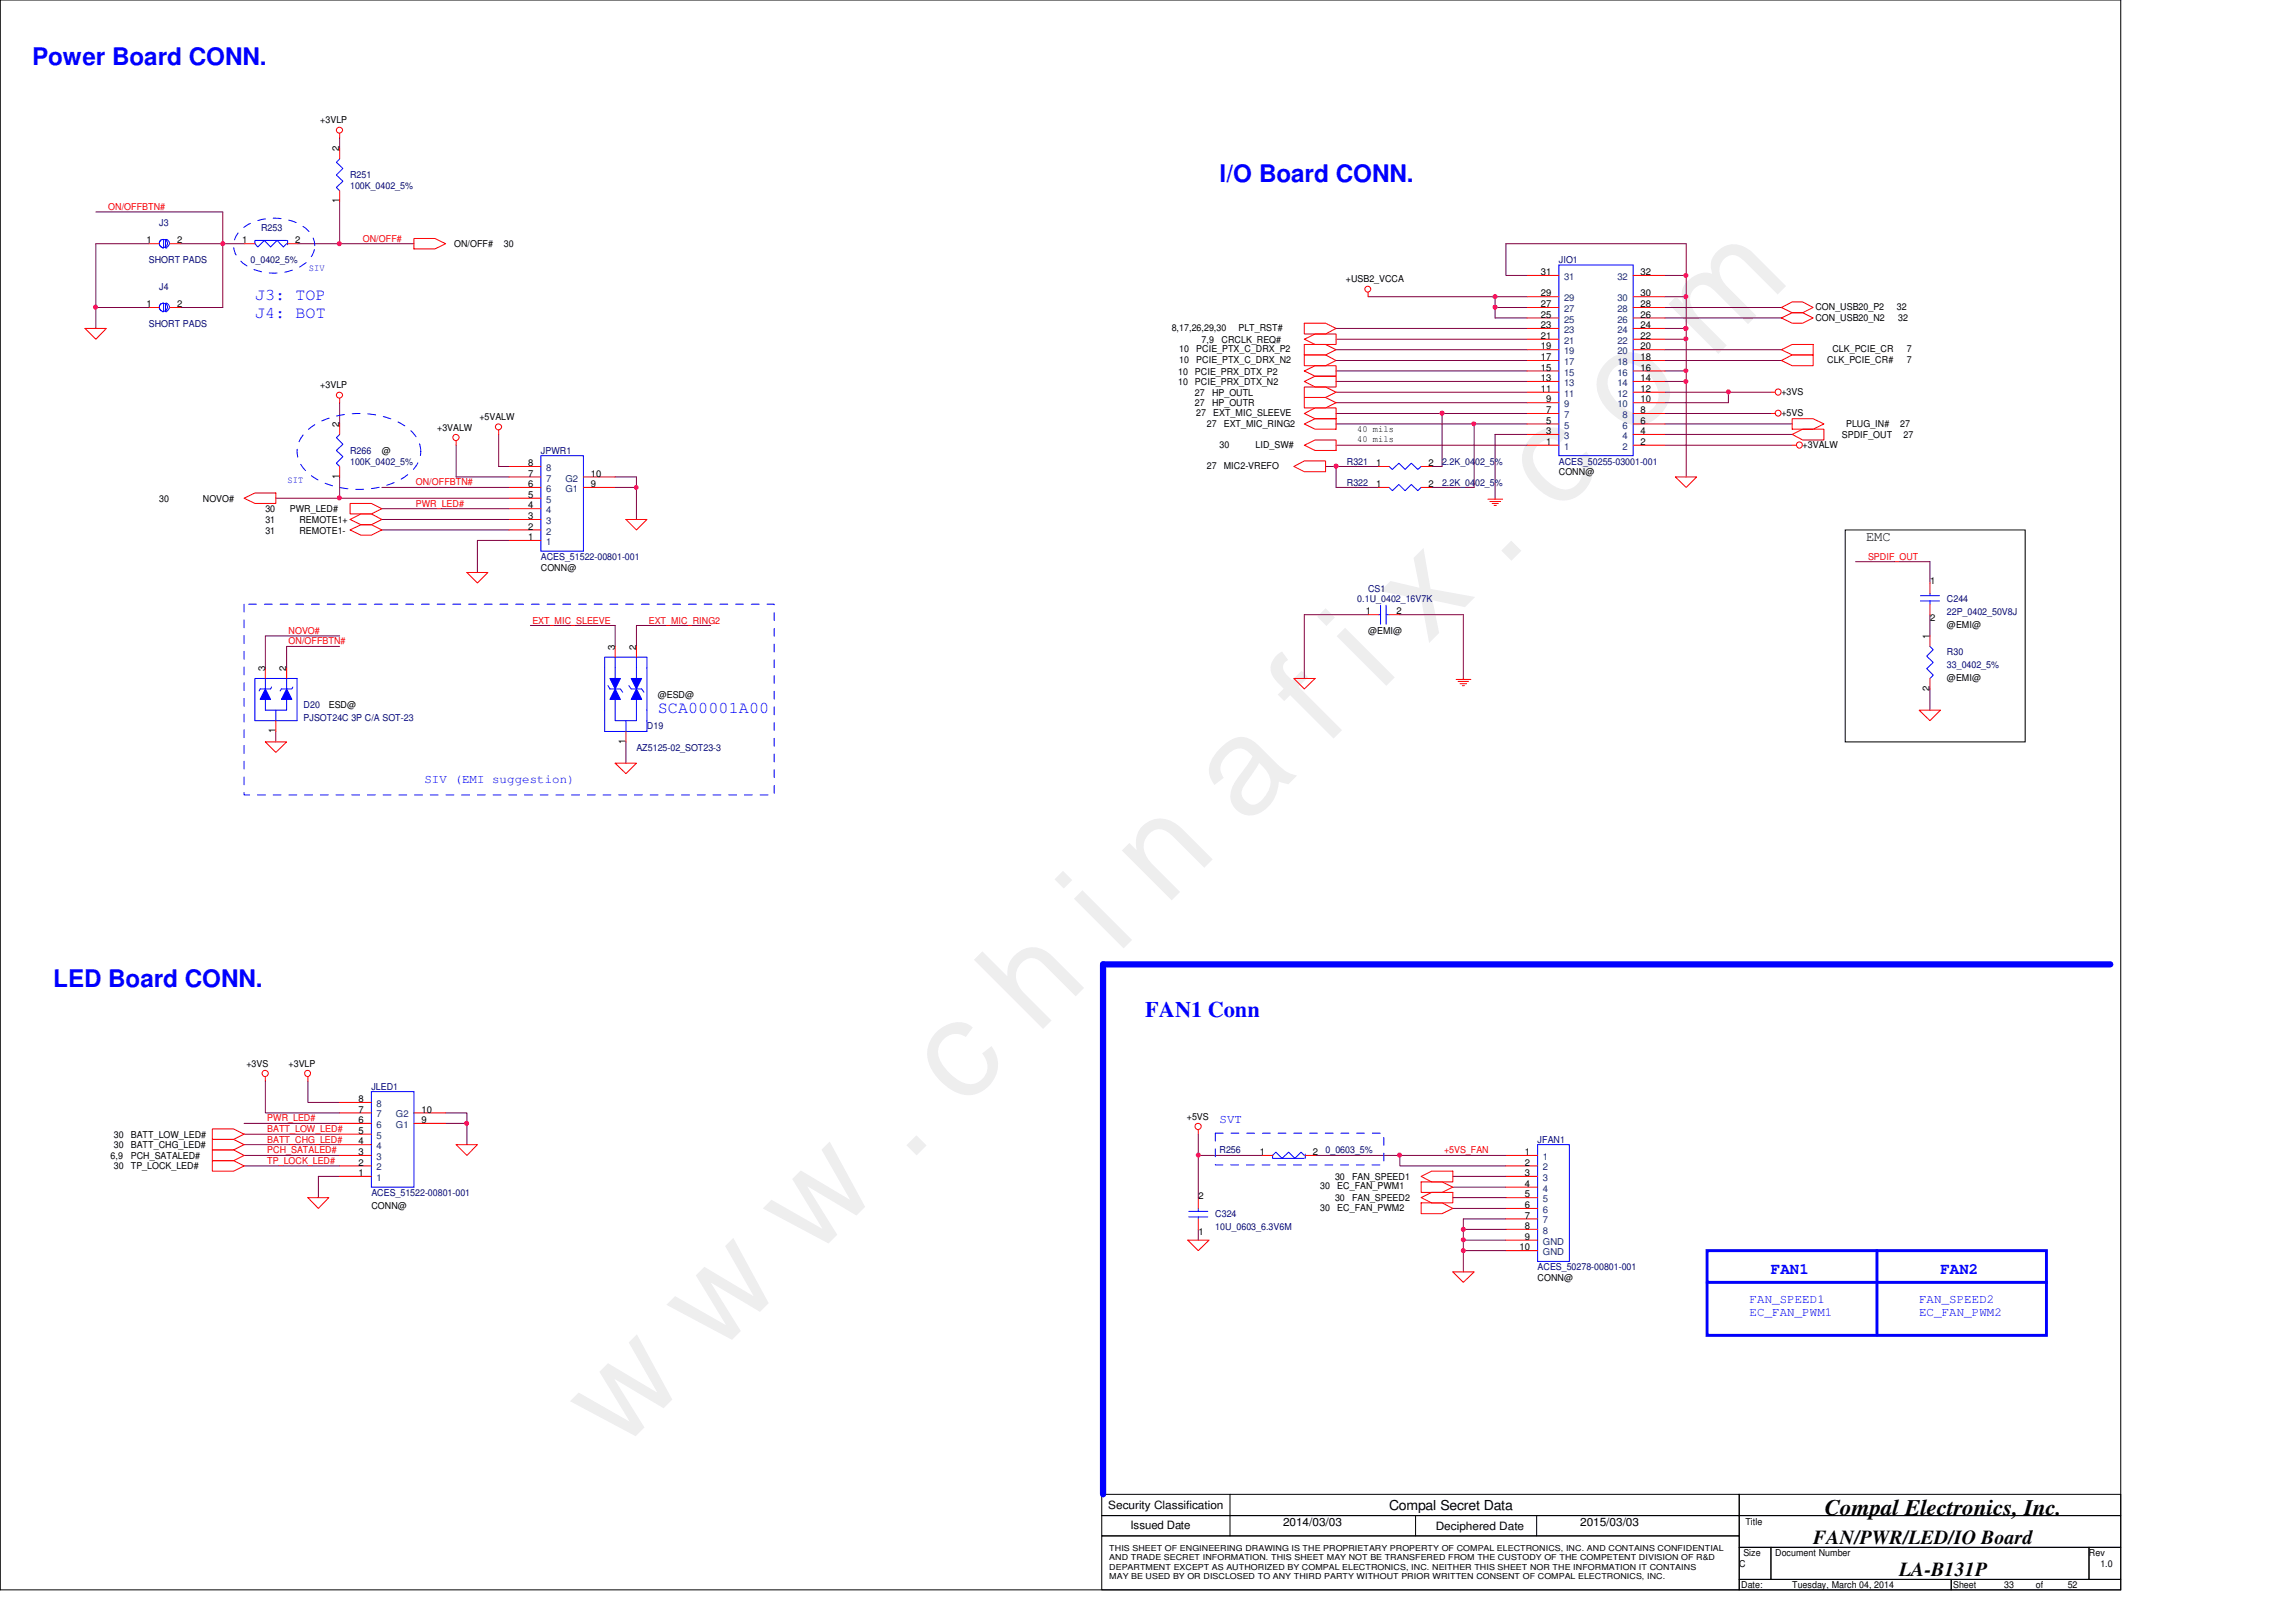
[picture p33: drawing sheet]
<svg xmlns="http://www.w3.org/2000/svg" width="297mm" height="210mm" viewBox="0 0 297 210" stroke-linecap="round" stroke-linejoin="round" font-family="sans-serif">
<defs><g id="words">
<text font-size="17.6" fill="#f0f" x="80.1" y="188" transform="rotate(-45 80.1 188)">w w w . c h i n a f i x . c o m</text>
<g font-size="3.1" fill="#00f">
<text x="4.1" y="8.4">Power Board CONN.</text>
<text x="157.8" y="23.5">I/O Board CONN.</text>
<text x="6.9" y="127.7">LED Board CONN.</text>
</g>
<text font-size="2.9" fill="#00f" x="148.2" y="131.6">FAN1 Conn</text>
<text font-size="2.9" x="236.1" y="196">Compal Electronics, Inc.</text>
<g font-size="2.6">
<text x="234.6" y="199.8">FAN/PWR/LED/IO Board</text>
<text x="245.7" y="203.9">LA-B131P</text>
</g>
<g font-size="2.2" fill="#00f">
<text x="33" y="38.8">J3: TOP</text>
<text x="33" y="41.2">J4: BOT</text>
<text x="85.1" y="92.3">SCA00001A00</text>
</g>
<g font-size="2" fill="#00f">
<text x="229.1" y="164.9">FAN1</text>
<text x="251" y="164.9">FAN2</text>
</g>
<g font-size="1.8">
<text x="241.4" y="70">EMC</text>
<text x="179.7" y="195.4">Compal Secret Data</text>
</g>
<g font-size="1.6" fill="#00f">
<text x="54.9" y="101.4">SIV (EMI suggestion)</text>
<text x="157.8" y="145.3">SVT</text>
<text x="226.4" y="168.6">FAN_SPEED1</text>
<text x="226.4" y="170.3">EC_FAN_PWM1</text>
<text x="248.3" y="168.6">FAN_SPEED2</text>
<text x="248.3" y="170.3">EC_FAN_PWM2</text>
</g>
<g font-size="1.5">
<text x="143.4" y="195.3">Security Classification</text>
<text x="146.3" y="197.9">Issued Date</text>
<text x="166" y="197.5">2014/03/03</text>
<text x="204.4" y="197.5">2015/03/03</text>
<text x="185.8" y="198">Deciphered Date</text>
</g>
<g font-size="1.2">
<text x="41.4" y="16">+3VLP</text>
<text x="43.9" y="19.6" transform="rotate(-90 43.9 19.6)">2</text>
<text x="43.9" y="26.3" transform="rotate(-90 43.9 26.3)">1</text>
<text x="19" y="31.5">1</text>
<text x="22.9" y="31.5">2</text>
<text x="31.3" y="31.5">1</text>
<text x="38.2" y="31.5">2</text>
<text x="58.8" y="32">ON/OFF#</text>
<text x="65.2" y="32">30</text>
<text x="199.3" y="35.6">31</text>
<text x="212.3" y="35.6">32</text>
<text x="19" y="39.8">1</text>
<text x="22.9" y="39.8">2</text>
<text x="174.1" y="36.5">+USB2_VCCA</text>
<text x="199.3" y="41.1">25</text>
<text x="199.3" y="39.8">27</text>
<text x="199.3" y="38.4">29</text>
<text x="212.3" y="41.1">26</text>
<text x="212.3" y="39.8">28</text>
<text x="212.3" y="38.4">30</text>
<text x="234.9" y="40.1">CON_USB20_P2</text>
<text x="234.9" y="41.5">CON_USB20_N2</text>
<text x="245.4" y="40.1">32</text>
<text x="245.6" y="41.5">32</text>
<text x="151.6" y="42.8">8,17,26,29,30</text>
<text x="152.6" y="46.9">10</text>
<text x="152.6" y="45.6">10</text>
<text x="154.8" y="46.9">PCIE_PTX_C_DRX_N2</text>
<text x="154.8" y="45.6">PCIE_PTX_C_DRX_P2</text>
<text x="155.4" y="44.4">7,9</text>
<text x="158" y="44.4">CRCLK_REQ#</text>
<text x="160.2" y="42.8">PLT_RST#</text>
<text x="199.3" y="48">15</text>
<text x="199.3" y="46.6">17</text>
<text x="199.3" y="45.2">19</text>
<text x="199.3" y="43.9">21</text>
<text x="199.3" y="42.5">23</text>
<text x="212.3" y="48">16</text>
<text x="212.3" y="46.6">18</text>
<text x="212.3" y="45.2">20</text>
<text x="212.3" y="43.9">22</text>
<text x="212.3" y="42.5">24</text>
<text x="236.4" y="46.9">CLK_PCIE_CR#</text>
<text x="237.1" y="45.6">CLK_PCIE_CR</text>
<text x="246.7" y="45.6">7</text>
<text x="246.7" y="46.9">7</text>
<text x="41.4" y="50.2">+3VLP</text>
<text x="152.4" y="49.8">10</text>
<text x="152.4" y="48.5">10</text>
<text x="154.6" y="52.6">27</text>
<text x="154.6" y="51.2">27</text>
<text x="154.6" y="49.8">PCIE_PRX_DTX_N2</text>
<text x="154.6" y="48.5">PCIE_PRX_DTX_P2</text>
<text x="154.8" y="53.8">27</text>
<text x="156.8" y="52.6">HP_OUTR</text>
<text x="156.8" y="51.2">HP_OUTL</text>
<text x="157" y="53.8">EXT_MIC_SLEEVE</text>
<text x="199.3" y="50.7">11</text>
<text x="199.3" y="49.3">13</text>
<text x="200" y="53.5">7</text>
<text x="200" y="52.1">9</text>
<text x="212.3" y="53.5">8</text>
<text x="212.3" y="52.1">10</text>
<text x="212.3" y="50.7">12</text>
<text x="212.3" y="49.3">14</text>
<text x="230.5" y="51.1">+3VS</text>
<text x="230.5" y="53.8">+5VS</text>
<text x="43.9" y="55.2" transform="rotate(-90 43.9 55.2)">2</text>
<text x="49.4" y="58.8">@</text>
<text x="56.6" y="55.8">+3VALW</text>
<text x="62" y="54.4">+5VALW</text>
<text x="156.1" y="55.2">27</text>
<text x="157.8" y="57.9">30</text>
<text x="158.3" y="55.2">EXT_MIC_RING2</text>
<text x="162.4" y="57.9">LID_SW#</text>
<text x="175.6" y="55.9">40 mils</text>
<text x="175.6" y="57.2">40 mils</text>
<text x="200" y="57.6">1</text>
<text x="200" y="56.2">3</text>
<text x="200" y="54.8">5</text>
<text x="212.3" y="57.6">2</text>
<text x="212.3" y="56.2">4</text>
<text x="212.3" y="54.8">6</text>
<text x="233.2" y="57.9">+3VALW</text>
<text x="238.3" y="56.7">SPDIF_OUT</text>
<text x="238.8" y="55.2">PLUG_IN#</text>
<text x="245.8" y="55.2">27</text>
<text x="246.3" y="56.7">27</text>
<text x="20.6" y="64.9">30</text>
<text x="26.2" y="64.9">NOVO#</text>
<text x="43.9" y="62" transform="rotate(-90 43.9 62)">1</text>
<text x="68.3" y="65.8">4</text>
<text x="68.3" y="64.4">5</text>
<text x="68.3" y="63">6</text>
<text x="68.3" y="61.7">7</text>
<text x="68.3" y="60.3">8</text>
<text x="76.5" y="63">9</text>
<text x="76.5" y="61.7">10</text>
<text x="156.1" y="60.7">27</text>
<text x="158.3" y="60.7">MIC2-VREFO</text>
<text x="178.1" y="60.3">1</text>
<text x="178.1" y="63">1</text>
<text x="184.8" y="60.3">2</text>
<text x="184.8" y="63">2</text>
<text x="201.7" y="61.5">CONN@</text>
<text x="34.3" y="67.6">31</text>
<text x="34.3" y="69">31</text>
<text x="34.3" y="66.3">30</text>
<text x="37.5" y="66.3">PWR_LED#</text>
<text x="38.7" y="67.6">REMOTE1+</text>
<text x="38.7" y="69">REMOTE1-</text>
<text x="68.3" y="69.9">1</text>
<text x="68.3" y="68.5">2</text>
<text x="68.3" y="67.2">3</text>
<text x="70" y="73.8">CONN@</text>
<text x="249.7" y="75.6">1</text>
<text x="176.7" y="79.5">1</text>
<text x="177" y="82.1">@EMI@</text>
<text x="180.7" y="79.5">2</text>
<text x="249.6" y="82.7" transform="rotate(-90 249.6 82.7)">1</text>
<text x="249.7" y="80.3">2</text>
<text x="251.9" y="81.2">@EMI@</text>
<text x="34.3" y="86.8" transform="rotate(-90 34.3 86.8)">3</text>
<text x="37" y="86.8" transform="rotate(-90 37 86.8)">2</text>
<text x="79.5" y="84.1" transform="rotate(-90 79.5 84.1)">3</text>
<text x="82.3" y="84.1" transform="rotate(-90 82.3 84.1)">2</text>
<text x="249.6" y="89.5" transform="rotate(-90 249.6 89.5)">2</text>
<text x="251.9" y="88.1">@EMI@</text>
<text x="35.6" y="94.9" transform="rotate(-90 35.6 94.9)">1</text>
<text x="42.5" y="91.7">ESD@</text>
<text x="85.1" y="90.3">@ESD@</text>
<text x="80.9" y="96.3" transform="rotate(-90 80.9 96.3)">1</text>
<text x="31.9" y="138">+3VS</text>
<text x="37.3" y="138">+3VLP</text>
<text x="46.4" y="144">7</text>
<text x="46.4" y="142.6">8</text>
<text x="54.5" y="144">10</text>
<text x="14.3" y="149.9">6,9</text>
<text x="14.7" y="148.6">30</text>
<text x="14.7" y="147.2">30</text>
<text x="16.9" y="148.6">BATT_CHG_LED#</text>
<text x="16.9" y="149.9">PCH_SATALED#</text>
<text x="16.9" y="147.2">BATT_LOW_LED#</text>
<text x="46.4" y="149.5">3</text>
<text x="46.4" y="148.1">4</text>
<text x="46.4" y="146.7">5</text>
<text x="46.4" y="145.3">6</text>
<text x="54.5" y="145.3">9</text>
<text x="153.5" y="144.9">+5VS</text>
<text x="163" y="149.5">1</text>
<text x="169.8" y="149.5">2</text>
<text x="197.3" y="149.5">1</text>
<text x="14.7" y="151.3">30</text>
<text x="16.9" y="151.3">TP_LOCK_LED#</text>
<text x="46.4" y="152.2">1</text>
<text x="46.4" y="150.8">2</text>
<text x="155.1" y="155.2">2</text>
<text x="170.8" y="153.9">30</text>
<text x="172.7" y="152.7">30</text>
<text x="172.7" y="155.4">30</text>
<text x="173" y="153.9">EC_FAN_PWM1</text>
<text x="174.9" y="152.7">FAN_SPEED1</text>
<text x="174.9" y="155.4">FAN_SPEED2</text>
<text x="197.3" y="152.2">3</text>
<text x="197.3" y="153.6">4</text>
<text x="197.3" y="154.9">5</text>
<text x="197.3" y="150.8">2</text>
<text x="48" y="156.4">CONN@</text>
<text x="155.1" y="159.9">1</text>
<text x="170.8" y="156.7">30</text>
<text x="173" y="156.7">EC_FAN_PWM2</text>
<text x="196.6" y="161.8">10</text>
<text x="197.3" y="156.3">6</text>
<text x="197.3" y="159">8</text>
<text x="197.3" y="157.7">7</text>
<text x="197.3" y="160.4">9</text>
<text x="198.9" y="165.7">CONN@</text>
<text x="225.8" y="197.4">Title</text>
<text x="225" y="202.8">C</text>
<text x="225.6" y="201.4">Size</text>
<text x="229.7" y="201.4">Document Number</text>
<text x="270.3" y="201.4">Rev</text>
<text x="271.7" y="202.8">1.0</text>
<text x="225.3" y="205.5">Date:</text>
<text x="231.9" y="205.5">Tuesday, March 04, 2014</text>
<text x="252.7" y="205.5">Sheet</text>
<text x="259.3" y="205.5">33</text>
<text x="263.4" y="205.5">of</text>
<text x="267.5" y="205.5">52</text>
</g>
<g font-size="1.2" fill="#000080">
<text x="45.3" y="23.1">R251</text>
<text x="20.6" y="29.3">J3</text>
<text x="33.8" y="29.9">R253</text>
<text x="45.3" y="24.5">100K_0402_5%</text>
<text x="19.3" y="34.1">SHORT PADS</text>
<text x="32.4" y="34.1">0_0402_5%</text>
<text x="201.7" y="34.1">JIO1</text>
<text x="20.6" y="37.5">J4</text>
<text x="19.3" y="42.3">SHORT PADS</text>
<text x="45.3" y="58.8">R266</text>
<text x="70" y="58.8">JPWR1</text>
<text x="45.3" y="60.1">100K_0402_5%</text>
<text x="174.2" y="60.1">R321</text>
<text x="174.2" y="62.9">R322</text>
<text x="186.6" y="60.1">2.2K_0402_5%</text>
<text x="186.6" y="62.9">2.2K_0402_5%</text>
<text x="201.7" y="60.1">ACES_50255-03001-001</text>
<text x="70" y="72.5">ACES_51522-00801-001</text>
<text x="175.6" y="77.9">0.1U_0402_16V7K</text>
<text x="177" y="76.6">CS1</text>
<text x="251.9" y="77.9">C244</text>
<text x="251.9" y="79.6">22P_0402_50V8J</text>
<text x="251.9" y="84.8">R30</text>
<text x="251.9" y="86.4">33_0402_5%</text>
<text x="39.3" y="91.7">D20</text>
<text x="39.3" y="93.3">PJSOT24C 3P C/A SOT-23</text>
<text x="83.7" y="94.4">D19</text>
<text x="82.3" y="97.2">AZ5125-02_SOT23-3</text>
<text x="48" y="141.1">JLED1</text>
<text x="157.8" y="149.3">R256</text>
<text x="171.5" y="149.3">0_0603_5%</text>
<text x="198.9" y="147.9">JFAN1</text>
<text x="48" y="154.8">ACES_51522-00801-001</text>
<text x="157.2" y="157.5">C324</text>
<text x="157.2" y="159.1">10U_0603_6.3V6M</text>
<text x="198.9" y="164.4">ACES_50278-00801-001</text>
</g>
<g font-size="1.2" fill="#f00">
<text x="14" y="27.2">ON/OFFBTN#</text>
<text x="46.9" y="31.3">ON/OFF#</text>
<text x="53.8" y="65.6">PWR_LED#</text>
<text x="53.8" y="62.8">ON/OFFBTN#</text>
<text x="241.7" y="72.4">SPDIF_OUT</text>
<text x="37.3" y="82">NOVO#</text>
<text x="37.3" y="83.4">ON/OFFBTN#</text>
<text x="68.9" y="80.7">EXT_MIC_SLEEVE</text>
<text x="83.9" y="80.7">EXT_MIC_RING2</text>
<text x="34.6" y="146.5">BATT_LOW_LED#</text>
<text x="34.6" y="147.9">BATT_CHG_LED#</text>
<text x="34.6" y="149.3">PCH_SATALED#</text>
<text x="34.6" y="145.1">PWR_LED#</text>
<text x="186.8" y="149.3">+5VS_FAN</text>
<text x="34.6" y="150.6">TP_LOCK_LED#</text>
</g>
<g font-size="1.2" fill="#00f">
<text x="40" y="35.1">SIV</text>
<text x="37.2" y="62.5">SIT</text>
</g>
<g font-size="1.2" fill="#004080">
<text x="202.4" y="41.7">25</text>
<text x="202.4" y="40.4">27</text>
<text x="202.4" y="39">29</text>
<text x="202.4" y="36.2">31</text>
<text x="209.3" y="41.7">26</text>
<text x="209.3" y="40.4">28</text>
<text x="209.3" y="39">30</text>
<text x="209.3" y="36.2">32</text>
<text x="202.4" y="47.2">17</text>
<text x="202.4" y="45.8">19</text>
<text x="202.4" y="44.5">21</text>
<text x="202.4" y="43.1">23</text>
<text x="209.3" y="47.2">18</text>
<text x="209.3" y="45.8">20</text>
<text x="209.3" y="44.5">22</text>
<text x="209.3" y="43.1">24</text>
<text x="202.4" y="52.7">9</text>
<text x="202.4" y="51.4">11</text>
<text x="202.4" y="50">13</text>
<text x="202.4" y="48.6">15</text>
<text x="209.3" y="52.7">10</text>
<text x="209.3" y="51.4">12</text>
<text x="209.3" y="50">14</text>
<text x="209.3" y="48.6">16</text>
<text x="202.4" y="58.2">1</text>
<text x="202.4" y="56.8">3</text>
<text x="202.4" y="55.5">5</text>
<text x="202.4" y="54.1">7</text>
<text x="209.9" y="58.2">2</text>
<text x="209.9" y="56.8">4</text>
<text x="209.9" y="55.5">6</text>
<text x="209.9" y="54.1">8</text>
<text x="70.7" y="65.1">5</text>
<text x="70.7" y="63.7">6</text>
<text x="70.7" y="62.3">7</text>
<text x="70.7" y="61">8</text>
<text x="73.1" y="63.7">G1</text>
<text x="73.1" y="62.3">G2</text>
<text x="70.7" y="70.5">1</text>
<text x="70.7" y="69.2">2</text>
<text x="70.7" y="67.8">3</text>
<text x="70.7" y="66.4">4</text>
<text x="48.7" y="143.3">8</text>
<text x="48.7" y="148.7">4</text>
<text x="48.7" y="147.4">5</text>
<text x="48.7" y="146">6</text>
<text x="48.7" y="144.6">7</text>
<text x="51.2" y="146">G1</text>
<text x="51.2" y="144.6">G2</text>
<text x="48.7" y="152.8">1</text>
<text x="48.7" y="151.5">2</text>
<text x="48.7" y="150.1">3</text>
<text x="199.6" y="150.1">1</text>
<text x="199.6" y="152.8">3</text>
<text x="199.6" y="154.2">4</text>
<text x="199.6" y="155.6">5</text>
<text x="199.6" y="151.5">2</text>
<text x="199.6" y="157">6</text>
<text x="199.6" y="159.7">8</text>
<text x="199.6" y="158.3">7</text>
<text x="199.6" y="161.1">GND</text>
<text x="199.6" y="162.4">GND</text>
</g>
<g font-size="1.1">
<text x="143.5" y="200.7">THIS SHEET OF ENGINEERING DRAWING IS THE PROPRIETARY PROPERTY OF COMPAL ELECTRONICS, INC. AND CONTAINS CONFIDENTIAL</text>
<text x="143.5" y="201.9">AND TRADE SECRET INFORMATION. THIS SHEET MAY NOT BE TRANSFERED FROM THE CUSTODY OF THE COMPETENT DIVISION OF R&amp;D</text>
<text x="143.5" y="203.1">DEPARTMENT EXCEPT AS AUTHORIZED BY COMPAL ELECTRONICS, INC. NEITHER THIS SHEET NOR THE INFORMATION IT CONTAINS</text>
<text x="143.5" y="204.3">MAY BE USED BY OR DISCLOSED TO ANY THIRD PARTY WITHOUT PRIOR WRITTEN CONSENT OF COMPAL ELECTRONICS, INC.</text>
</g>
</g></defs>
<path d="M0 0h274.4v205.7h-274.4z" fill="none" stroke="#000" stroke-width=".13"/>
<path d="M28.8 27.4v4.1" fill="none" stroke="#800040" stroke-width=".13"/>
<circle cx="28.8" cy="31.5" r=".26" fill="#f0f"/>
<circle cx="28.8" cy="31.5" r=".26" fill="none" stroke="#f0f" stroke-width=".13"/>
<path d="M43.9 17.8v1.4M12.4 27.4h16.4M28.8 31.5h2.8M43.9 26.1v5.4" fill="none" stroke="#800040" stroke-width=".13"/>
<circle cx="43.9" cy="31.5" r=".26" fill="#f0f"/>
<circle cx="43.9" cy="31.5" r=".26" fill="none" stroke="#f0f" stroke-width=".13"/>
<g fill="none" stroke="#800040" stroke-width=".13">
<path d="M23.4 31.5h5.4M59 57.6v4.1h6.9M64.5 56.2v4.2h1.4M43.9 64.5h22M35.7 94.7v1.3M43.9 82.3h-9.6v4.1M43.9 83.7h-6.8v2.7M39.8 139.9v2.8h4.1M31.6 146.8h12.3M31.6 148.1h12.3M31.6 149.5h12.3M31.6 145.4h12.3"/>
<path d="M31.6 150.9h12.3"/>
</g>
<circle cx="43.9" cy="64.4" r=".26" fill="#f0f"/>
<circle cx="43.9" cy="64.4" r=".26" fill="none" stroke="#f0f" stroke-width=".13"/>
<path d="M12.4 31.5h6.9M12.4 39.8v2.7M49.4 65.8h16.5M49.4 63.1h16.5M41.2 152.2h2.7" fill="none" stroke="#800040" stroke-width=".13"/>
<circle cx="12.4" cy="39.8" r=".26" fill="#f0f"/>
<circle cx="12.4" cy="39.8" r=".26" fill="none" stroke="#f0f" stroke-width=".13"/>
<path d="M38.6 31.5h14.9M240.1 72.7h9.6v2.7M249.7 79.5v2.8M249.7 89.2v2.7M34.3 139.9v4.1h9.6M41.2 152.2v2.8M57.7 144h2.7v1.4h-2.7" fill="none" stroke="#800040" stroke-width=".13"/>
<circle cx="60.4" cy="145.4" r=".26" fill="#f0f"/>
<circle cx="60.4" cy="145.4" r=".26" fill="none" stroke="#f0f" stroke-width=".13"/>
<path d="M12.4 31.5v8.3h6.9M28.8 31.5v8.3h-5.4M43.9 52.1v2.8M43.9 61.7v2.8h-8.2M49.4 67.2h16.5M49.4 68.6h16.5M65.9 69.9h-4.1v4.2M60.4 145.4v2.7" fill="none" stroke="#800040" stroke-width=".13"/>
<g fill="none" stroke="#f00" stroke-width=".13">
<path d="M43.9 17.3v.5M19.3 39.8h1.3M19.3 31.5h1.3M22 39.8h1.4M22 31.5h1.4M31.6 31.5h1.4M37.2 31.5h1.4M53.5 30.9h2.8l1.4 .6-1.4 .7h-2.8zM11 42.5h2.8l-1.4 1.4zM43.9 51.6v.5M43.9 54.9v1.3M59 57.1v.5"/>
<path d="M64.5 55.7v.5M31.6 64.5l1.4-.7h2.7v1.4h-2.7zM43.9 60.4v1.3M45.3 65.2h2.7l1.4 .6-1.4 .7h-2.7zM45.3 67.2l1.4-.7h1.3l1.4 .7-1.4 .7h-1.3zM45.3 68.6l1.4-.7h1.3l1.4 .7-1.4 .7h-1.3zM60.4 74.1h2.7l-1.3 1.3zM65.9 69.9h4.1M65.9 68.6h4.1M65.9 67.2h4.1M65.9 65.8h4.1M65.9 64.5h4.1"/>
<path d="M65.9 63.1h4.1M65.9 61.7h4.1M65.9 60.4h4.1M34.3 96h2.8l-1.4 1.4zM248.3 91.9h2.7l-1.3 1.4zM249.7 82.3v1.4M249.7 87.8v1.4M34.3 139.4v.5M39.8 139.4v.5M27.5 147.5h2.7l1.4 .6-1.4 .7h-2.7zM27.5 148.8h2.7l1.4 .7-1.4 .7h-2.7zM27.5 146.1h2.7l1.4 .7-1.4 .7h-2.7z"/>
<path d="M27.5 150.2h2.7l1.4 .7-1.4 .7h-2.7zM39.8 155h2.7l-1.3 1.4zM59 148.1h2.8l-1.4 1.4z"/>
<circle cx="43.9" cy="16.8" r=".39"/>
<circle cx="43.9" cy="51.1" r=".39"/>
<circle cx="59" cy="56.6" r=".4"/>
<circle cx="64.5" cy="55.2" r=".39"/>
<circle cx="34.3" cy="138.9" r=".4"/>
<circle cx="39.8" cy="138.9" r=".39"/>
</g>
<g fill="none" stroke="#000" stroke-width=".13">
<path d="M238.7 68.6h23.3v27.4h-23.3zM142.5 193.4h82.5v2.7h-82.5zM142.5 196.1h82.5v2.7h-82.5zM142.5 198.8h82.5v6.9h-82.5zM159.1 193.4v5.4M183.1 196.1v2.7M198.8 196.1v2.7M225 193.4h49.4v2.7h-49.4zM225 196.1h49.4v4.1h-49.4zM225 200.2h4.1v4.2h-4.1zM225 204.4h27.4v1.3h-27.4zM229.1 200.2h41.2v4.2h-41.2z"/>
<path d="M252.4 204.4h22v1.3h-22zM270.3 200.2h4.1v4.2h-4.1z"/>
</g>
<path d="M273 124.8h-130.3v68.6" fill="none" stroke="#00f" stroke-width=".8"/>
<path d="M30.9 30a6.7 6.7 0 0 1 7.2-1.3 3.6 3.6 0 0 1 2.6 3.1 3.6 3.6 0 0 1-2.6 3.1 7 7 0 0 1-6.6-.8 2.72 2.72 0 0 1-.6-4.1zM39.7 55.7a10.5 10.5 0 0 1 7.9-2.1 8.9 8.9 0 0 1 6.1 2.7 3.4 3.4 0 0 1-.6 4.8 10.7 10.7 0 0 1-9 2 8 8 0 0 1-4.9-2.6 3.4 3.4 0 0 1 .5-4.8zM31.6 78.2h68.6v24.7h-68.6z" fill="none" stroke="#00f" stroke-width=".13" stroke-dasharray="1 1 1 1 1 1 1 1"/>
<path d="M220.9 161.8h43.9v11h-43.9zM220.9 166h43.9M242.8 161.8v11" fill="none" stroke="#00f" stroke-width=".38"/>
<g fill="none" stroke="#00f" stroke-width=".13">
<path d="M20.9 39.3a.53 .53 0 0 0 0 .9M20.9 31a.53 .53 0 0 0 0 1M21 39.2h.2v1.1h-.2M21 31h.2v1.1h-.2M21.5 39.2a.53 .53 0 0 1 .4 .6 .53 .53 0 0 1-.4 .5M21.5 31a.53 .53 0 0 1 .4 .5 .53 .53 0 0 1-.4 .5M21.6 39.2h-.2v1.1h.2M21.6 31h-.2v1.1h.2M37.1 31.1h-4.1v.4l.4 .5 .8-.9 .8 .9 .9-.9 .8 .9 .4-.5M37.2 31.1v.6M43.9 56.2l-.4 .4 .9 .9-.9 .8 .9 .8-.9 .8 .4 .5M249.7 83.7l.4 .4-.8 .8 .8 .8-.8 .8 .8 .9-.4 .4"/>
<circle cx="21.1" cy="31.5" r=".54"/>
<circle cx="21.1" cy="39.8" r=".54"/>
</g>
<path d="M37.1 89.2l.7 1.3h-1.4z" fill="#00f"/>
<path d="M33 87.8h5.4v5.5h-5.4zM34.3 87.8v1.4M37.1 89.2l.7 1.3h-1.4zM37.1 90.5v1.4h-1.4v1.4M37.1 87.8v1.4" fill="none" stroke="#00f" stroke-width=".13"/>
<path d="M34.3 89.2l.7 1.3h-1.3z" fill="#00f"/>
<path d="M43.9 20.6l-.4 .4 .9 .8-.9 .8 .9 .9-.9 .8 .4 .4M248.5 77.8h2.4M248.5 77.1h2.4M249.7 76.8v.3M249.7 77.8v.4M34.3 89.2l.7 1.3h-1.3zM34.3 90.5v1.4h1.4M35.1 88.9l-.1 .3h-1.3l-.2 .2M37.9 88.9l-.1 .3h-1.4l-.2 .2M48 141.3h5.5v12.3h-5.5z" fill="none" stroke="#00f" stroke-width=".13"/>
<g fill="none" stroke="#f00" stroke-width=".13">
<path d="M43.9 19.2v1.4M43.9 24.7v1.4M249.7 75.4v1.4M249.7 78.2v1.3M34.3 86.4v1.4M35.7 93.3v1.4M37.1 86.4v1.4M43.9 152.2h4.1M43.9 150.9h4.1M43.9 149.5h4.1M43.9 148.1h4.1M43.9 146.8h4.1"/>
<path d="M43.9 145.4h4.1M43.9 144h4.1M43.9 142.7h4.1M53.5 145.4h4.2M53.5 144h4.2"/>
</g>
<circle cx="28.8" cy="31.5" r=".26" fill="#f0f"/>
<circle cx="28.8" cy="31.5" r=".26" fill="none" stroke="#f0f" stroke-width=".13"/>
<circle cx="43.9" cy="31.5" r=".26" fill="#f0f"/>
<circle cx="43.9" cy="31.5" r=".26" fill="none" stroke="#f0f" stroke-width=".13"/>
<circle cx="43.9" cy="64.4" r=".26" fill="#f0f"/>
<circle cx="43.9" cy="64.4" r=".26" fill="none" stroke="#f0f" stroke-width=".13"/>
<circle cx="12.4" cy="39.8" r=".26" fill="#f0f"/>
<circle cx="12.4" cy="39.8" r=".26" fill="none" stroke="#f0f" stroke-width=".13"/>
<circle cx="60.4" cy="145.4" r=".26" fill="#f0f"/>
<circle cx="60.4" cy="145.4" r=".26" fill="none" stroke="#f0f" stroke-width=".13"/>
<use href="#words"/>
</svg>
